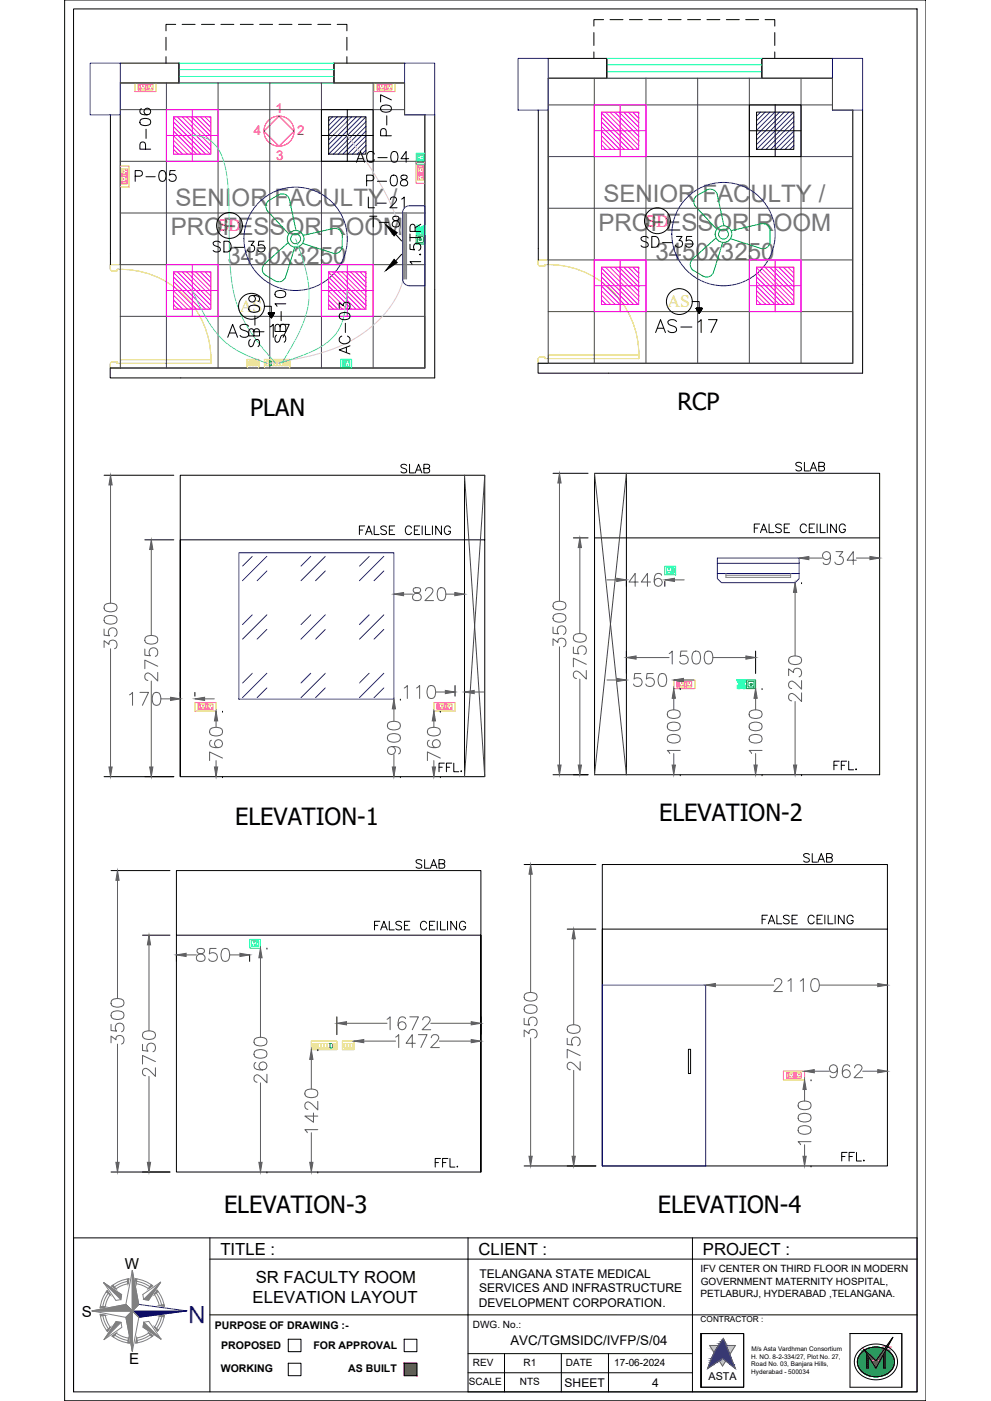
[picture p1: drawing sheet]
<svg xmlns="http://www.w3.org/2000/svg" width="420mm" height="594mm" viewBox="0 0 420 594" stroke-linecap="round" stroke-linejoin="round" font-family="sans-serif">
<defs><g id="words">
<g font-size="10.2" fill="#767676">
<text x="74.4" y="87.5">SENIOR FACULTY /</text>
<text x="255.8" y="85.5">SENIOR FACULTY /</text>
<text x="72.4" y="99.8">PROFESSOR ROOM</text>
<text x="253.8" y="97.8">PROFESSOR ROOM</text>
<text x="96.5" y="112.1">3450x3250</text>
<text x="277.9" y="110">3450x3250</text>
</g>
<text font-size="10.1" fill="#00f" x="87.1" y="553.8" transform="rotate(180 87.1 553.8)">N</text>
<g font-size="10">
<text x="106.1" y="176.3">PLAN</text>
<text x="287.2" y="174">RCP</text>
<text x="279.5" y="347.9">ELEVATION-2</text>
<text x="99.7" y="349.7">ELEVATION-1</text>
<text x="95" y="514.4">ELEVATION-3</text>
<text x="278.9" y="514.3">ELEVATION-4</text>
</g>
<text font-size="9.3" x="276.6" y="141.8">AS-17</text>
<g font-size="8.4">
<text x="166.9" y="58.6" transform="rotate(-90 166.9 58.6)">P-07</text>
<text x="64.9" y="64.2" transform="rotate(-90 64.9 64.2)">P-06</text>
<text x="149.9" y="69.8">AC-04</text>
<text x="154.2" y="79.7">P-08</text>
<text x="155.6" y="97">T-8</text>
<text x="89.3" y="107.6">SD-35</text>
<text x="270.6" y="105.8">SD-35</text>
<text x="179.2" y="112.9" transform="rotate(-90 179.2 112.9)">1.5TR</text>
<text x="110.8" y="147.8" transform="rotate(-90 110.8 147.8)">SB-09</text>
<text x="122.1" y="146" transform="rotate(-90 122.1 146)">SB-10</text>
<text x="149.2" y="151" transform="rotate(-90 149.2 151)">AC-03</text>
</g>
<text font-size="8.4" fill="#00f" x="154.9" y="88.9">L-21</text>
<text font-size="7.9" x="56.1" y="77.6">P-05</text>
<g font-size="7.5" fill="#dddd6e">
<text x="283" y="130.2">AS</text>
<text x="101.6" y="132.2">AS</text>
</g>
<g font-size="7.5">
<text x="336.2" y="200.7">SLAB</text>
<text x="318.6" y="226.8">FALSE CEILING</text>
<text x="352.4" y="327.4">FFL.</text>
<text x="339.4" y="366.5">SLAB</text>
</g>
<g font-size="7.1">
<text x="168.6" y="201.4">SLAB</text>
<text x="151" y="227.5">FALSE CEILING</text>
<text x="175.3" y="369">SLAB</text>
<text x="157.7" y="395.1">FALSE CEILING</text>
<text x="321.7" y="392.6">FALSE CEILING</text>
<text x="183.4" y="495.7">FFL.</text>
<text x="355.6" y="493.2">FFL.</text>
<text x="93.4" y="532">TITLE :</text>
<text x="202.9" y="532">CLIENT :</text>
<text x="298" y="532">PROJECT :</text>
<text x="108.4" y="543.9">SR FACULTY ROOM</text>
<text x="107.1" y="552.4">ELEVATION LAYOUT</text>
</g>
<text font-size="7.1" fill="#5e5e5e" x="184.9" y="328.1">FFL.</text>
<g font-size="6.9" fill="#f00">
<text x="92.3" y="98.1">SD</text>
<text x="273.7" y="96.1">SD</text>
</g>
<g font-size="6.4">
<text x="53" y="538">W</text>
<text x="34.7" y="558.3">S</text>
<text x="54.8" y="578.5">E</text>
</g>
<text font-size="5.7" x="216.4" y="570.4">AVC/TGMSIDC/IVFP/S/04</text>
<g font-size="5.6" fill="#f00">
<text x="116.8" y="47.8">1</text>
<text x="107.6" y="57.1">4</text>
<text x="126" y="57.2">2</text>
<text x="117.2" y="67.9">3</text>
</g>
<g font-size="5.1">
<text x="203.2" y="541.9">TELANGANA STATE MEDICAL</text>
<text x="203.1" y="548">SERVICES AND INFRASTRUCTURE</text>
<text x="203" y="554.1">DEVELOPMENT CORPORATION.</text>
<text x="239.4" y="588.3">SHEET</text>
<text x="276.5" y="588.3">4</text>
</g>
<text font-size="4.6" x="300.4" y="585">ASTA</text>
<g font-size="4.5">
<text x="91.1" y="563.4">PURPOSE OF DRAWING :-</text>
<text x="93.8" y="572.1">PROPOSED</text>
<text x="132.9" y="572.1">FOR APPROVAL</text>
<text x="93.6" y="581.9">WORKING</text>
<text x="147.6" y="581.9">AS BUILT</text>
</g>
<g font-size="4.2">
<text x="296.9" y="539.6">IFV CENTER ON THIRD FLOOR IN MODERN</text>
<text x="297.1" y="544.7">GOVERNMENT MATERNITY HOSPITAL,</text>
<text x="297" y="549.8">PETLABURJ, HYDERABAD ,TELANGANA.</text>
<text x="200.5" y="563.1">DWG. No.:</text>
<text x="200.5" y="579.2">REV</text>
<text x="221.9" y="579.2">R1</text>
<text x="239.9" y="579.2">DATE</text>
<text x="260.4" y="579.2">17-06-2024</text>
<text x="198.8" y="587.3">SCALE</text>
<text x="220.4" y="587.3">NTS</text>
</g>
<text font-size="3.5" x="297.1" y="560.6">CONTRACTOR :</text>
<g font-size="2.7">
<text x="318.6" y="572.9">M/s Asta Vardhman Consortium</text>
<text x="318.5" y="576.2">H. NO. 8-2-334/27, Plot No. 27,</text>
<text x="318.5" y="579.4">Road No. 03, Banjara Hills,</text>
<text x="318.5" y="582.7">Hyderabad - 500034</text>
</g>
</g></defs>
<!-- layer: DOOR -->
<path d="M46.7 112.2h4.4v2h-1.5v.7h-2.2l-.7-.7zM49.6 114.2a38.3 38.3 0 0 1 39.9 38.4M228.2 112.2l-.1-2h4.4v2h-1.5v.7h-2.2l-.6-.7M231 112.2a38.3 38.3 0 0 1 39.9 38.3M46.9 153.8l.5-.4h2.2v.7h1.5v2h-4.4zM51.1 152.5h38.4v1.6h-38.4zM228.3 151.8l.5-.4h2.2v.7h1.5v1.9h-4.4zM232.5 150.5h38.4v1.6h-38.4z" fill="none" stroke="#c8c92d" stroke-width=".42"/>
<!-- layer: walls -->
<g fill="none" stroke="#000" stroke-width=".42">
<path d="M51 26.8h24.9v8.4h-24.9M171.5 26.8h-29.9v8.4h29.9M232.4 24.8h24.9v8.4h-24.9M352.9 24.8h-29.9v8.4h29.9M46.8 48.7v63.5M51 48.7v63.5M180.1 48.7v107.4h-133.3M184.3 48.7v74.1M228.2 46.7v63.5M232.4 46.7v63.5M361.5 46.7v107.3h-133.3M365.7 46.7v74.1"/>
<path d="M258.1 158.2h107.6M76.7 160.3h107.6"/>
</g>
<!-- layer: col -->
<path d="M38.2 26.8h12.8v21.9h-12.8zM171.5 26.8h12.8v21.9h-12.8zM219.6 24.8h12.8v21.9h-12.8zM352.9 24.8h12.8v21.9h-12.8z" fill="none" stroke="#00f" stroke-width=".42"/>
<!-- layer: Lines -->
<g fill="none" stroke="#000" stroke-width=".42">
<path d="M70.4 15.8v5.5M74.5 10.3h-4.1v2.8M77.2 10.3h5.5M85.4 10.3h5.5M93.7 10.3h5.4M101.9 10.3h5.5M110.1 10.3h5.5M118.3 10.3h5.5M126.5 10.3h5.5M134.7 10.3h5.5M143 10.3h4.1v2.8M147.1 15.8v5.5"/>
<path d="M251.8 13.8v5.5M255.9 8.3h-4.1v2.8M258.6 8.3h5.5M266.9 8.3h5.4M275.1 8.3h5.5M283.3 8.3h5.5M291.5 8.3h5.5M299.7 8.3h5.5M307.9 8.3h5.5M316.2 8.3h5.4M324.4 8.3h4.1v2.8M328.5 13.8v5.5"/>
<path d="M70.4 24v2.8M147.1 24v2.8M251.8 22v2.8M328.5 22v2.8"/>
</g>
<!-- layer: Window -->
<path d="M75.9 35.2h65.7M75.9 32.4h65.7M75.9 26.8h65.7M75.9 29.5h65.7M257.3 33.2h65.7M257.3 30.4h65.7M257.3 24.8h65.7M257.3 27.5h65.7" fill="none" stroke="#0ff" stroke-width=".42"/>
<!-- layer: wall -->
<path d="M75.9 26.8v8.4M141.6 26.8v8.4M257.3 24.8v8.4M323 24.8v8.4" fill="none" stroke="#000" stroke-width=".42"/>
<!-- layer: ELE-1200MM CEILINGFAN -->
<g fill="none" stroke="#0f0" stroke-width=".42">
<path d="M122.7 84.6l2.8 13.1M122.7 84.6a3.1 3.1 0 0 0-4.5-2l-3.9 2.2a3.1 3.1 0 0 0-.8 4.8l9 9.6M128.5 99.8l12.9-2.9a3.1 3.1 0 0 1 3.7 3v4.5a3.1 3.1 0 0 1-4.1 2.9l-12.7-4.1M294.9 87.6l9 9.6M294.9 87.6a3.1 3.1 0 0 1 .8-4.8l3.9-2.2a3.1 3.1 0 0 1 4.5 2l2.8 13.1M310 97.8l12.8-2.9a3.1 3.1 0 0 1 3.7 3v4.5a3.1 3.1 0 0 1-4 2.9l-12.8-4.1M122.2 102.9l-10 9a3.1 3.1 0 0 0 .5 4.9M125 104.8l-3.9 12.6a3.1 3.1 0 0 1-4.5 1.7l-3.9-2.3M303.6 100.9l-10 9a3.1 3.1 0 0 0 .5 4.9l3.9 2.3a3.1 3.1 0 0 0 4.5-1.7l3.9-12.6"/>
<circle cx="306.7" cy="99.3" r="2.1"/>
<circle cx="306.7" cy="99.3" r="3.5"/>
<circle cx="125.3" cy="101.3" r="2.1"/>
<circle cx="125.3" cy="101.3" r="3.5"/>
</g>
<g fill="none" stroke="#00f" stroke-width=".42">
<circle cx="306.7" cy="99.3" r="21.9"/>
<circle cx="125.3" cy="101.3" r="21.9"/>
</g>
<!-- layer: ELE-LIGHTING WIRING -->
<g fill="none" stroke="#454545" stroke-width=".42">
<path d="M51 35.2h120.5v13.5h8.6v107.4h-129.1zM70.6 35.2v120.9M92.5 35.2v120.9M114.4 35.2v120.9M136.3 35.2v120.9M158.2 35.2v120.9M232.4 33.2h120.5v13.5h8.6v107.3h-129.1zM252 33.2v120.8M273.9 33.2v120.8M295.8 33.2v120.8M317.7 33.2v120.8M339.6 33.2v120.8"/>
<path d="M51 46.5h120.5M232.4 44.5h120.5M51 68.4h129.1M232.4 66.4h129.1M51 90.3h129.1M232.4 88.3h129.1M51 112.2h129.1M232.4 110.2h129.1M51 134.1h129.1v22M232.4 132.1h129.1v21.9"/>
</g>
<!-- layer: ELE-36W LED LIGHT -->
<g fill="none" stroke="#f0f" stroke-width=".42">
<path d="M70.6 46.5h21.9v21.9h-21.9zM70.6 57.5h21.9M73.6 59.5l5.8 5.9M73.6 57.6l7.8 7.8M73.6 55.7l9.7 9.7M73.6 53.7l11.6 11.7M73.6 51.8l13.6 13.6M73.6 49.8l15.5 15.6M73.6 49.5h15.8v15.9h-15.8zM75.2 49.5l14.2 14.2M77.2 49.5l12.2 12.3M79.1 49.5l10.3 10.3"/>
<path d="M81.1 49.5l8.3 8.4M81.5 46.5v21.9M83 49.5l6.4 6.5M84.9 49.5l4.5 4.5M86.9 49.5l2.5 2.6M88.8 49.5l.6 .7M252 44.5h21.9v21.9h-21.9zM252 55.4h21.9M255 59.5l3.9 3.8M255 57.5l5.8 5.8M255 55.6l7.8 7.7M255 53.7l9.7 9.6"/>
<path d="M255 51.7l11.6 11.6M255 49.8l13.6 13.5M255 47.8l15.5 15.5M255 47.5h15.8v15.8h-15.8zM256.7 47.5l14.1 14.2M258.6 47.5l12.2 12.3M260.5 47.5l10.3 10.3M262.5 47.5l8.3 8.4M262.9 44.5v21.9M264.4 47.5l6.4 6.5M266.3 47.5l4.5 4.5M268.3 47.5l2.5 2.6"/>
<path d="M270.2 47.5l.6 .6M73.6 65.3v.1M73.6 63.4l2 2M73.6 61.5l3.9 3.9M255 63.3h.1M255 61.4l2 1.9M70.6 112.2h21.9v21.9h-21.9zM73.6 115.3h15.8v15.8h-15.8zM73.6 119.5l11.6 11.6M73.6 117.5l13.6 13.6M73.6 115.6l15.5 15.5M75.2 115.3l14.2 14.2"/>
<path d="M77.2 115.3l12.2 12.2M79.1 115.3l10.3 10.3M81.1 115.3l8.3 8.3M81.5 112.2v21.9M83 115.3l6.4 6.4M84.9 115.3l4.5 4.5M86.9 115.3l2.5 2.5M88.8 115.3l.6 .6M136.3 112.2h21.9v21.9h-21.9zM139.3 115.3h15.8v15.8h-15.8zM139.3 119.5l11.7 11.6M139.3 117.5l13.6 13.6"/>
<path d="M139.3 115.6l15.5 15.5M141 115.3l14.1 14.2M142.9 115.3l12.2 12.2M144.9 115.3l10.2 10.3M146.8 115.3l8.3 8.3M147.2 112.2v21.9M148.7 115.3l6.4 6.4M150.7 115.3l4.4 4.5M152.6 115.3l2.5 2.5M154.5 115.3l.6 .6M252 110.2h21.9v21.9h-21.9zM255 113.3h15.8v15.8h-15.8z"/>
<path d="M255 119.4l9.7 9.7M255 117.4l11.6 11.7M255 115.5l13.6 13.6M255 113.6l15.5 15.5M256.7 113.3l14.1 14.1M258.6 113.3l12.2 12.2M260.5 113.3l10.3 10.3M262.5 113.3l8.3 8.3M262.9 110.2v21.9M264.4 113.3l6.4 6.4M266.3 113.3l4.5 4.5M268.3 113.3l2.5 2.5"/>
<path d="M270.2 113.3l.6 .6M317.7 110.2h21.9v21.9h-21.9zM320.8 113.3h15.8v15.8h-15.8zM320.8 119.4l9.6 9.7M320.8 117.4l11.6 11.7M320.8 115.5l13.5 13.6M320.8 113.6l15.5 15.5M322.4 113.3l14.2 14.1M324.3 113.3l12.3 12.2M326.3 113.3l10.3 10.3M328.2 113.3l8.4 8.3M328.7 110.2v21.9"/>
<path d="M330.1 113.3l6.5 6.4M332.1 113.3l4.5 4.5M334 113.3l2.6 2.5M335.9 113.3l.7 .6M70.6 123.2h21.9M73.6 131.1h.1M73.6 129.1l2 2M73.6 127.2l3.9 3.9M73.6 125.3l5.8 5.8M73.6 123.3l7.8 7.8M73.6 121.4l9.7 9.7M136.3 123.2h21.9"/>
<path d="M139.3 131.1h.1M139.3 129.1l2 2M139.3 127.2l3.9 3.9M139.3 125.3l5.9 5.8M139.3 123.3l7.8 7.8M139.3 121.4l9.7 9.7M252 121.2h21.9M255 129.1h.1M255 127.1l2 2M255 125.2l3.9 3.9M255 123.3l5.8 5.8M255 121.3l7.8 7.8"/>
<path d="M317.7 121.2h21.9M320.8 129.1h.1M320.8 127.1l1.9 2M320.8 125.2l3.8 3.9M320.8 123.3l5.8 5.8M320.8 121.3l7.7 7.8"/>
</g>
<!-- layer: ELE-36W EMERGENCY  LED LIGHT -->
<path d="M136.3 46.5h21.9v21.9h-21.9zM136.3 57.5h21.9M139.3 49.5h15.8v15.9h-15.8zM147.2 46.5v21.9M317.7 44.5h21.9v21.9h-21.9zM317.7 55.4h21.9M320.8 47.5h15.8v15.8h-15.8zM328.7 44.5v21.9" fill="none" stroke="#000" stroke-width=".42"/>
<g fill="none" stroke="#00f" stroke-width=".42">
<path d="M141 49.5l-1.7 1.7M143 49.5l-3.7 3.7M145.1 49.5l-5.8 5.8M147.1 49.5l-7.8 7.8M149.1 49.5l-9.8 9.8M151.1 49.5l-11.8 11.8M153.1 49.5l-13.8 13.8M155.1 49.5l-15.8 15.9M155.1 51.6l-13.7 13.8M155.1 53.6l-11.7 11.8M155.1 55.6l-9.7 9.8M155.1 57.6l-7.7 7.8"/>
<path d="M155.1 59.6l-5.7 5.8M322.4 47.5l-1.6 1.7M324.5 47.5l-3.7 3.7M326.5 47.5l-5.7 5.8M328.5 47.5l-7.7 7.8M330.5 47.5l-9.7 9.8M332.5 47.5l-11.7 11.8M334.5 47.5l-13.7 13.8M336.6 47.5l-15.8 15.8M336.6 49.6l-13.8 13.7M336.6 51.6l-11.8 11.7M336.6 53.6l-9.8 9.7"/>
<path d="M336.6 55.6l-7.8 7.7M336.6 57.6l-5.8 5.7M336.6 59.6l-3.7 3.7M336.6 61.7l-1.7 1.6"/>
</g>
<!-- layer: ELE-4M UPS P.SB -->
<path d="M104.8 152.4h4.9v3.7h-4.9zM105.5 153.1h1v1.9h-1zM106.8 153.1h.9v1.9h-.9zM108 153.1h1v1.9h-1zM145.2 441.5h4.9v3.6h-4.9zM145.9 442.5h1v1.9h-1zM147.2 442.5h.9v1.9h-.9zM148.4 442.5h1v1.9h-1z" fill="none" stroke="#ffbf00" stroke-width=".42"/>
<!-- layer: ELE-4M RAW P.SB -->
<g fill="none" stroke="#ffbf00" stroke-width=".42">
<path d="M112.1 152.4h10.8v3.7h-10.8zM112.8 153.1h1v1.9h-1zM115.1 153.1h1v1.9h-1zM116.4 153.1h1v1.9h-1zM117.7 153.1h.9v1.9h-.9zM118.9 153.1h1v1.9h-1zM120.2 153.1h2.1v1.9h-2.1zM121.2 154.1l-.2 .1M121.3 153.7l-.4 .4M121.4 153.7l-.1 .3M121.6 154.2l-.3-.1 .2 .2M132 441.5h10.8v3.6h-10.8z"/>
<path d="M132.6 442.5h2.1v1.9h-2.1zM133.3 443.3l.3 .1M133.4 443.2l.2 .2M133.6 443.5l-.1 .3M133.6 443.5v.3M133.9 443.3l-.2 .1M134 443.4l-.3 .1M135 442.5h1v1.9h-1zM136.3 442.5h.9v1.9h-.9zM137.5 442.5h1v1.9h-1zM138.8 442.5h1v1.9h-1zM141.2 442.5h.9v1.9h-.9z"/>
<circle cx="121.3" cy="154.1" r=".7"/>
<circle cx="121.3" cy="154.1" r=".07"/>
<circle cx="133.6" cy="443.5" r=".7"/>
<circle cx="133.6" cy="443.5" r=".07"/>
</g>
<!-- layer: ELE-6M RAW P.SB -->
<path d="M114 153.1h.9v1.9h-.9zM140 442.5h.9v1.9h-.9z" fill="none" stroke="#0f0" stroke-width=".42"/>
<!-- layer: ELE-LIGHTING WIRING -->
<path d="M147.2 57.5l8.4 11.4a90.1 90.1 0 0 1 15.7 35.5l.5 5.7-.3 5.1-1 4.9-1.9 4.7-2.9 5-3.8 4.6-4.4 4.1-5.2 3.9a74.5 74.5 0 0 1-29.4 10.3l-8.5 1.4" fill="none" stroke="#debad0" stroke-width=".42"/>
<path d="M81.4 57.5l2.7 .1 2.4 .6 2 1 2 1.5 2.9 4 2 5.5a127.3 127.3 0 0 1 1.8 28.6l.1 8.3a61.4 61.4 0 0 0 6.6 29.7l5.3 8.1 7.7 9.2M125.3 101.3a66.7 66.7 0 0 1 5.7 23.8v1.7a47.6 47.6 0 0 1-7.8 21l-3.8 6.3M81.5 123.2l1.3 2.7a52.4 52.4 0 0 0 13.7 20 57.1 57.1 0 0 0 16.8 8.2M147.2 123.2a39.4 39.4 0 0 1-3.2 15.9l-2.3 3.3a35.9 35.9 0 0 1-16.6 9.4l-6.9 2.3" fill="none" stroke="#63d7b6" stroke-width=".42"/>
<!-- layer: ELE-2NOS OF 6-16 RAW POWER SOCKET -->
<g fill="none" stroke="#ff7f00" stroke-width=".42">
<path d="M57.2 35.2h9v3.6h-9zM58.6 35.8h.8h-.8M58.7 36.1h.7v1.8h-.7zM58.7 37.8h.7M59.4 35.8v2.4h-.8v-2.4v2.4M59.6 35.8h2v2.4h-2zM59.9 37.4l.3 .2zM60.5 36.3l.3 .1-.2 .3zM61.1 37.4l.2 .1-.2 .2zM61.8 35.8h.8h-.8M61.8 35.8v2.4h.8v-2.4M61.8 36.1h.7v1.8h-.7"/>
<path d="M61.8 37.8h.7M62.7 35.8h2.1v2.4h-2.1zM63.1 37.4l.3 .2zM63.7 36.3l.2 .1-.1 .3zM64.3 37.4l.2 .1-.3 .2zM158.5 35.2h9v3.6h-9zM159.9 35.8h.9h-.9M160.8 35.8v2.4h-.9v-2.4v2.4M160.9 38.2v-2.4h2.1v2.4M163.1 35.8h.8h-.8M163.1 35.8v2.4M163.9 35.8v2.4"/>
<path d="M164.1 35.8h2v2.4h-2zM51 70.3h3.7v9h-3.7zM51.7 74.7v-.8v.8M51.7 71.7h2.3v2.1h-2.3zM51.7 77.9v-.8v.8M51.7 77.1h2.3v.8h-2.3h2.3M51.7 74.7h2.3M51.7 73.9h2.3M52.1 72.6l.4 .1-.3 .2zM52.1 75.8l.4 .1-.3 .1zM53.2 73.2h.3l-.2 .3zM53.2 76.4h.3l-.2 .2z"/>
<path d="M53.2 72l.3 .3zM53.2 75.2l.3 .3zM53.8 74h-1.9v.7h1.9M53.8 77.1h-1.9v.7h1.9M54 74.9h-2.3v2h2.3M176.5 68.8h3.6v8.9h-3.6zM177.1 74.3h2.4v2.1h-2.4zM177.1 70.2h2.4h-2.4v.8h2.4M177.1 71.1h2.4v2.1h-2.4zM177.4 70.2h1.8v.7h-1.8zM177.4 73.4v.7h1.8v-.7M177.4 70.2v.7"/>
<path d="M177.4 73.4v.7M177.7 75.7l.2 .3zM177.7 72.6l.2 .3zM177.7 74.6l.3 .1-.3 .3zM177.8 71.7h-.2l.2-.3v.3M178.6 75.3h.4zM178.6 72.1l.4 .1zM179.5 73.3v.8v-.8M179.5 70.2v.8v-.8M179.5 73.3h-2.4v.8h2.4M82.6 297.9h9v3.7h-9zM84 298.6h.8h-.8"/>
<path d="M84.8 298.8h-.7v1.9h.7M84.8 298.6v2.3h-.8v-2.3v2.3M85 298.6h2v2.3h-2zM85.9 299l.3 .1-.2 .3zM87.2 298.6h.8h-.8M87.2 298.6v2.3h.8v-2.3M87.3 298.8h.6M88.1 298.6h2.1v2.3h-2.1zM89.1 299l.2 .1-.1 .3zM183.9 297.9h9v3.7h-9zM185.3 298.6h.9h-.9M186.1 298.8h-.7v1.9h.7"/>
<path d="M186.2 298.6v2.3h-.9v-2.3v2.3M186.3 298.6h2.1v2.3h-2.1zM187.2 299l.3 .1-.2 .3zM188.5 298.6h.8h-.8M188.5 298.6v2.3h.8v-2.3M189.3 298.8h-.7v1.9h.7M189.5 298.6h2v2.3h-2zM190.4 299l.3 .1-.2 .3zM285.7 288.3h8.9v3.7h-8.9zM287 289h.9h-.9M287.1 289.2h.7v1.9l-.7-.1zM287.9 289v2.4h-.9v-2.4v2.4"/>
<path d="M288 289h2.1v2.4h-2.1zM288.4 290.5l.3 .3zM288.9 289.5h.3l-.2 .4zM289.5 290.5l.3 .1-.3 .2zM290.2 289h.8h-.8M290.2 289v2.4h.8v-2.4M290.3 289.2h.7v1.9l-.7-.1zM291.2 289h2v2.4h-2zM291.5 290.5l.3 .3zM292.1 289.5h.3l-.2 .4zM292.7 290.5l.2 .1-.2 .2zM84.1 300.6h.7"/>
<path d="M85.3 300.1l.3 .3zM86.5 300.1l.2 .1-.2 .2zM87.3 300.6h.6M87.3 300.7h.6M88.5 300.1l.3 .3zM89.7 300.1l.2 .1-.3 .2zM185.4 300.6h.7M186.6 300.1l.3 .3zM187.8 300.1l.3 .1-.3 .2zM188.6 300.6h.7M189.8 300.1l.3 .3zM191 300.1l.2 .1-.2 .2z"/>
<path d="M332.1 454.2h9v3.7h-9zM333.5 454.9h.9h-.9M333.6 455.1h.7v1.9l-.7-.1zM334.4 454.9v2.3h-.9v-2.3v2.3M334.5 454.9h2.1v2.3h-2.1zM334.8 456.4l.3 .3zM335.4 455.4h.3l-.2 .3zM336 456.4l.3 .1-.3 .2zM336.7 454.9h.8h-.8M336.7 454.9v2.3h.8v-2.3M336.8 455.1h.7M336.8 456.9h.7"/>
<path d="M337.7 454.9h2v2.3h-2zM338 456.4l.3 .3zM338.6 455.4h.3l-.2 .3zM339.2 456.4l.2 .1-.2 .2z"/>
</g>
<!-- layer: ELE-6A AC SOCKET -->
<g fill="none" stroke="#00ceb6" stroke-width=".42">
<path d="M176.4 65h3.7v4.6h-3.7zM177.1 67.9h2.4v.9h-2.4M177.1 65.7h2.4v2.1h-2.4M177.3 68h1.9v.7h-1.9zM177.4 68v.7M177.6 67.2l.3 .3zM177.7 66.1l.3 .1-.3 .2zM178.6 66.7l.4 .1zM144.5 152.4h4.6v3.7h-4.6zM145.3 153v2.4h.8v-2.4M145.3 155.1h.7M146.2 153v2.4h2.1v-2.4"/>
<path d="M147.2 154.6l.1 .4zM281.9 240.1h4.6v3.7h-4.6zM282.6 240.8h2.1v2.3h-2.1zM283 242.3l.3 .3zM283.6 241.2l.2 .1-.1 .3zM284.2 242.3l.2 .1-.3 .2zM284.8 240.8h.9v2.3h-.9zM284.9 241h.7v1.9l-.7-.1zM105.8 398.4h4.6v3.6h-4.6zM106.6 399h2.1v2.4h-2.1zM107.5 399.5l.3 .1-.2 .3zM108.8 399h.8v2.4h-.8z"/>
<path d="M108.9 399.3h.7M106.9 400.6l.3 .2zM108.1 400.6l.3 .1-.3 .2zM108.9 401h.7"/>
</g>
<!-- layer: FA-BELOW SMOKE DERECTOR -->
<g fill="none" stroke="#000" stroke-width=".42">
<circle cx="97.3" cy="95.6" r="5.5"/>
<circle cx="278.7" cy="93.6" r="5.5"/>
</g>
<!-- layer: FA-FIRE TEXT -->
<path d="M96.5 143l2.1-5.4 2.1 5.4M97.3 141.2h2.6" fill="none" stroke="#000" stroke-width=".42"/>
<!-- layer: FA-ABOVE SMOKE DETECTOR -->
<g fill="none" stroke="#000" stroke-width=".42">
<path d="M112.1 129.9h2.9v2.9M293.5 127.9h2.9v2.8l-.7 .9M295.2 130.7h2.5l-1.3 2zM295.2 130.8l.1 .1M295.2 130.7v.1M295.5 130.7l-.2 .3 .3-.3M295.7 130.7l-.3 .4M295.9 130.7l-.5 .5 .5-.5M296 130.7l-.5 .6 .6-.6M296.1 132.3l1.6-1.6-1.5 1.7M296.2 132.3l1.4-1.4-1.4 1.5M296.3 130.7l-.7 .8"/>
<path d="M296.6 130.7l-.9 .9 .9-.9M296.7 130.7l-.9 1 1.1-1M297 130.7l-1.1 1.1M297.1 130.7l-1.2 1.3M297.2 130.7l-1.2 1.3M297.3 130.7l-1.3 1.4 1.5-1.4M297.4 131.2l-1.2 1.2"/>
<circle cx="288" cy="127.9" r="5.5"/>
</g>
<!-- layer: HVAC_HI-WALL_1.5TR -->
<path d="M173.6 87.2h6.5v34l-7.2-.1-1.6-1-.5-1.1-.1-28.9" fill="none" stroke="#00f" stroke-width=".42"/>
<path d="M170.9 90.1v28.2M171.3 90.1v28.2M171.6 90.1v28.2M172 90.1v28.2M172.4 90.1v28.2" fill="none" stroke="#808080" stroke-width=".42"/>
<path d="M167.1 110l1.3 1.4-4.8 3.3zM163.6 95.4l4.8 3.3-1.3 1.3z" fill="#000" stroke="#000" stroke-width=".42"/>
<path d="M167.8 99.3l2.5 2.9M170.3 107.8l-2.5 2.9" fill="none" stroke="#000" stroke-width=".42"/>
<!-- layer: EQP ASBUILT -->
<g fill="none" stroke="#000" stroke-width=".42">
<path d="M184.3 122.8v37.5M365.7 120.8v37.4M46.7 156.1v4.2h30M228.1 154v4.2h30M44.1 201.5h29.6M196.9 201.5v127.8M234.5 200.7h14.8M252.1 200.7h120.8v127.8h-120.8zM265.6 200.7v127.8M61.4 228.9h12.3M205.5 228.9h-129.1v100.4h129.1v-127.8h-129.1v127.8M243.1 228.1h6.2"/>
<path d="M372.9 228.1h-120.8v100.4M281.9 246.5v2.1M339.8 247.1h.1M320.4 276.1v9.5M76.4 293.6v1.6M82.6 293.6v1.6M169.7 296.5h.1M192.9 290.7v4.5M288.4 292h.1M323.1 292h.1M94.3 301.6h.1M186.7 301.6h.1"/>
<path d="M44.1 329.3h29.6M94.3 329.3h.1M169.7 329.3h.1M234.5 328.5h14.8M288.4 328.5h.1M323.1 328.5h.1M339.8 328.5h.1M47.1 369.2h25M222.2 366.6h30.4M60.4 396.6h11.7M74.8 396.6h129.1v100.4h-129.1v-127.8h129.1v127.8M240.5 394h12.1"/>
<path d="M376.2 394h-120.8v100.4h120.8v-127.8h-120.8v127.8M74.8 404.8v2.9M105.8 404.8v2.9M113.2 402h.1M142.8 431.2v7.5M203.9 431.2v7.5M134.7 445.1h.1M343.9 457.9h.1M47.1 497h25M113.2 497h.1M134.7 497h.1M222.2 494.4h30.4"/>
<path d="M343.9 494.4h.1"/>
</g>
<path d="M196.9 201.5l8.6 127.8M205.5 201.5l-8.6 127.8M252.1 200.7l13.5 127.8M265.6 200.7l-13.5 127.8" fill="none" stroke="#454545" stroke-width=".42"/>
<g fill="none" stroke="#00f" stroke-width=".42">
<path d="M101.3 234.4h65.7v62.1h-65.7zM106.9 235.9l-4.1 4.1M113.1 235.9l-10.3 10.3M131.7 235.9l-4.1 4.1M137.9 235.9l-10.3 10.3M156.5 235.9l-4.1 4.1M162.7 235.9l-10.3 10.3M113.1 242.1l-4.1 4.1M137.9 242.1l-4.1 4.1M162.7 242.1l-4.1 4.1M106.9 260.7l-4.1 4.1M113.1 260.7l-10.3 10.3"/>
<path d="M113.1 266.9l-4.1 4.1M131.7 260.7l-4.1 4.1M137.9 260.7l-10.3 10.3M137.9 266.9l-4.1 4.1M156.5 260.7l-4.1 4.1M162.7 260.7l-10.3 10.3M162.7 266.9l-4.1 4.1M106.9 285.5l-4.1 4.1M113.1 285.5l-10.3 10.3M113.1 291.7l-4.1 4.1M131.7 285.5l-4.1 4.1M137.9 285.5l-10.3 10.3"/>
<path d="M137.9 291.7l-4.1 4.1M156.5 285.5l-4.1 4.1M162.7 285.5l-10.3 10.3M162.7 291.7l-4.1 4.1M255.4 417.7h43.8v76.7h-43.8z"/>
</g>
<g fill="none" stroke="#5e5e5e" stroke-width=".42">
<path d="M46.9 205.6v50.2M237.2 204.8v50.1M64.1 233v36.5M245.8 232.2v36.4M342.9 236.6h5.8M352.1 235.7a1.7 1.7 0 0 1-2.3 1.5 1.7 1.7 0 0 1-.7-2.7 1.7 1.7 0 0 1 2.7 .2 4.9 4.9 0 0 1-.5 4.4 1.62 1.62 0 0 1-2.3-.5M354.5 233.9h2.8l-1.5 2.1a1.76 1.76 0 0 1 1.8 2 1.76 1.76 0 0 1-2.4 1.4l-.7-.3-.6-.8M363.1 237.6h-3.9l2.6-3.7v5.5M363.1 236.6h5.7M44.4 256.6a4.2 4.2 0 0 1 4.9 0 1.77 1.77 0 0 1-.7 2.6 4.5 4.5 0 0 1-4.2-.6l-.3-.7zM171.1 251.9h3.8M175.5 249.5a1.11 1.11 0 0 0 .5 1.8 2.26 2.26 0 0 1 2.6 2.3 1.91 1.91 0 0 1-2.2 1.1 1.91 1.91 0 0 1-1.5-1.8 2.51 2.51 0 0 1 2.6-1.6 1.11 1.11 0 0 0 .6-1.8l-.8-.3z"/>
<path d="M180.4 250.5l.5-1 1.6-.3a1.34 1.34 0 0 1 .8 2.1l-3.2 3.4h3.7M186.1 249.5a1.77 1.77 0 0 1 2.7 .7 4.5 4.5 0 0 1-.6 4.2 1.77 1.77 0 0 1-2.6-.8 4.5 4.5 0 0 1 .5-4.1zM189 251.9h3.8M234.7 255.7a4.2 4.2 0 0 1 5 0 1.78 1.78 0 0 1-.8 2.6 4.5 4.5 0 0 1-4.2-.5l-.2-.8zM257.4 245.9h4.1M270.6 246.8h-3.9l2.6-3.6v5.4M275.8 246.8h-3.9l2.6-3.6v5.4M280.5 243.9a1.61 1.61 0 0 0-2.3-.5 4.2 4.2 0 0 0 0 5 1.7 1.7 0 0 0 2.4-.8 1.7 1.7 0 0 0-1.1-2.3 1.7 1.7 0 0 0-2.1 1.5M286 245.9h4.1M337.1 251.2v26.9M44.1 274.6v-2.9l2.1 1.6a1.76 1.76 0 0 1 2-1.9 1.76 1.76 0 0 1 1.4 2.4l-.3 .8-.7 .5M44.1 266.7v2.6l2.4 .3a1.94 1.94 0 0 1-.1-2.9 1.94 1.94 0 0 1 2.9 .3 1.94 1.94 0 0 1-.7 2.9"/>
<path d="M44.4 261.8a4.2 4.2 0 0 1 4.9 0 1.77 1.77 0 0 1-.7 2.6 4.5 4.5 0 0 1-4.2-.5l-.3-.8zM46.9 275.1v50.1M61.4 275.2v2.6l2.3 .3a1.94 1.94 0 0 1 0-2.9 1.94 1.94 0 0 1 2.9 .3 1.94 1.94 0 0 1-.8 2.8M61.7 270.3a4.2 4.2 0 0 1 4.9 0 1.78 1.78 0 0 1-.8 2.6 4.5 4.5 0 0 1-4.1-.6l-.3-.7zM234.5 273.7v-2.8l2 1.5a1.76 1.76 0 0 1 2.1-1.8 1.76 1.76 0 0 1 1.3 2.4l-.2 .7-.8 .6M234.5 265.9v2.6l2.3 .3a1.94 1.94 0 0 1 0-2.9 1.94 1.94 0 0 1 2.9 .3 1.94 1.94 0 0 1-.8 2.8M234.7 261a4.2 4.2 0 0 1 5 0 1.78 1.78 0 0 1-.8 2.6 4.5 4.5 0 0 1-4.2-.6l-.2-.7zM237.2 274.3v50.1M243.1 274.4v2.6l2.3 .3a1.94 1.94 0 0 1 0-3 1.94 1.94 0 0 1 2.9 .4 1.94 1.94 0 0 1-.8 2.8M243.4 269.4a4.2 4.2 0 0 1 4.9 0 1.78 1.78 0 0 1-.8 2.6 4.5 4.5 0 0 1-4.1-.5l-.3-.8zM269.7 278.8h14M283.7 277.1l1.3-1v5.5"/>
<path d="M291.3 276.1h-2.6l-.3 2.3a1.94 1.94 0 0 1 2.9 0 1.94 1.94 0 0 1-.3 2.9 1.94 1.94 0 0 1-2.9-.8M294.1 276.4a1.77 1.77 0 0 1 2.6 .7 4.5 4.5 0 0 1-.5 4.2 1.78 1.78 0 0 1-2.6-.8 4.5 4.5 0 0 1 .5-4.1zM299.4 276.4a1.77 1.77 0 0 1 2.6 .7 4.5 4.5 0 0 1-.6 4.2 1.78 1.78 0 0 1-2.6-.8 4.5 4.5 0 0 1 .6-4.1zM302.2 278.8h14M334.6 278.9a4.2 4.2 0 0 1 5 0 1.77 1.77 0 0 1-.8 2.6 4.5 4.5 0 0 1-4.2-.5l-.2-.8zM54.9 294.7l1.3-1.1v5.5M59.3 293.6h3.7l-2.6 5.5M64.1 288.8v36.4M65.3 293.9a1.77 1.77 0 0 1 2.6 .8 4.5 4.5 0 0 1-.5 4.1 1.77 1.77 0 0 1-2.6-.8 4.5 4.5 0 0 1 .5-4.1zM66.9 285.1v3.7l-2.6-2.6a1.7 1.7 0 0 0-2.4-.6l-.5 .8v1.1l.5 .8 .8 .2M66.9 282.5l-5.5-2.6v3.7M68.2 296.3h4.1"/>
<path d="M86.7 296.3h4.1M171.4 291.7l1.3-1v5.5M176.6 291.7l1.3-1v5.5M181.8 291a1.78 1.78 0 0 1 2.6 .7 4.5 4.5 0 0 1-.5 4.2 1.78 1.78 0 0 1-2.6-.8 4.5 4.5 0 0 1 .5-4.1zM184.7 293.4h4.1M201 293.4h4.2M245.8 288v36.4M248.6 284.3v3.7l-2.6-2.7a1.65 1.65 0 0 0-2.6-.2l-.3 1.5 .5 .8 .8 .3M248.6 281.7l-5.5-2.6v3.6M257.4 288.3h4.1M271.7 285.6h-2.6l-.3 2.4a1.94 1.94 0 0 1 3-.1 1.94 1.94 0 0 1-.4 2.9 1.94 1.94 0 0 1-2.8-.8M276.9 285.6h-2.6l-.2 2.4a1.94 1.94 0 0 1 2.9-.1 1.94 1.94 0 0 1-.4 2.9 1.94 1.94 0 0 1-2.8-.8"/>
<path d="M279.8 285.9a1.78 1.78 0 0 1 2.6 .7 4.6 4.6 0 0 1-.5 4.2 1.78 1.78 0 0 1-2.6-.8 4.5 4.5 0 0 1 .5-4.1zM285.7 296.1v4.9M289.8 288.3h4.1M320.4 296.1v4.9M334.4 286.5v-2.9l2 1.6a1.76 1.76 0 0 1 2.1-1.9 1.76 1.76 0 0 1 1.3 2.4l-.2 .8-.8 .5M337.1 297.5v26.9M339.8 293.8v3.6l-2.6-2.6a1.64 1.64 0 0 0-2.6-.2l-.2 1.5 .5 .8 .8 .3M339.8 288.6v3.6l-2.6-2.6a1.64 1.64 0 0 0-2.6-.2l-.2 1.5 .5 .8 .8 .3M89.1 309.2a4.2 4.2 0 0 1 5 0 1.78 1.78 0 0 1-.8 2.6 4.5 4.5 0 0 1-4.2-.5l-.2-.8zM89.6 313.9a1.62 1.62 0 0 0-.5 2.3 4.2 4.2 0 0 0 5 0 1.7 1.7 0 0 0-.8-2.4 1.7 1.7 0 0 0-2.3 1.1 1.7 1.7 0 0 0 1.5 2.1M91.6 305.7v2.7M164.5 311.9a4.2 4.2 0 0 1 5 0 1.77 1.77 0 0 1-.8 2.6 4.5 4.5 0 0 1-4.2-.6l-.2-.7z"/>
<path d="M164.5 306.6a4.2 4.2 0 0 1 5 0 1.77 1.77 0 0 1-.8 2.7 4.5 4.5 0 0 1-4.2-.6l-.2-.8zM166.1 316.6a1.7 1.7 0 0 1 1.4 2.3 1.7 1.7 0 0 1-2.6 .7 1.7 1.7 0 0 1 .1-2.8 4.9 4.9 0 0 1 4.5 .5 1.61 1.61 0 0 1-.5 2.4M167 300.6v5.2M167 320v5.2M181.5 309.2a4.2 4.2 0 0 1 4.9 0 1.78 1.78 0 0 1-.8 2.6 4.5 4.5 0 0 1-4.1-.5l-.3-.8zM182 313.9a1.62 1.62 0 0 0-.5 2.3 4.2 4.2 0 0 0 4.9 0 1.7 1.7 0 0 0-.7-2.4 1.7 1.7 0 0 0-2.4 1.1 1.7 1.7 0 0 0 1.6 2.1M183.9 305.7v2.7M283.2 312.2a4.2 4.2 0 0 1 4.9 0 1.78 1.78 0 0 1-.7 2.6 4.6 4.6 0 0 1-4.2-.5l-.3-.8zM283.2 307a4.2 4.2 0 0 1 4.9 0 1.78 1.78 0 0 1-.7 2.6 4.5 4.5 0 0 1-4.2-.5l-.3-.8zM283.2 301.8a4.3 4.3 0 0 1 4.9 0 1.78 1.78 0 0 1-.7 2.6 4.5 4.5 0 0 1-4.2-.5l-.3-.8zM285.7 319.5v4.9M288.4 318.2h-5.5l1.1 1.3"/>
<path d="M317.9 312.2a4.2 4.2 0 0 1 4.9 0 1.78 1.78 0 0 1-.7 2.6 4.6 4.6 0 0 1-4.2-.5l-.3-.8zM317.9 307a4.2 4.2 0 0 1 4.9 0 1.78 1.78 0 0 1-.7 2.6 4.5 4.5 0 0 1-4.2-.5l-.3-.8zM317.9 301.8a4.3 4.3 0 0 1 4.9 0 1.78 1.78 0 0 1-.7 2.6 4.5 4.5 0 0 1-4.2-.5l-.3-.8zM320.4 319.5v4.9M323.1 318.2h-5.5l1.1 1.3M91.6 322.5v2.7M94.3 321.5l-5.4-2.6v3.6M186.7 321.5l-5.5-2.6v3.6M49.8 373.3v50.1M225 370.7v50.1M243.2 398.1v36.4M63.2 400.7v36.4"/>
<path d="M78.9 404.9h4.4M83.8 402.4a1.11 1.11 0 0 0 .5 1.9 2.26 2.26 0 0 1 2.6 2.3 1.91 1.91 0 0 1-2.1 1.1 1.91 1.91 0 0 1-1.5-1.9 2.51 2.51 0 0 1 2.6-1.5 1.1 1.1 0 0 0 .5-1.9l-.8-.2zM91.6 402.2h-2.6l-.2 2.3a1.94 1.94 0 0 1 2.9 0 1.94 1.94 0 0 1-.4 2.9 1.94 1.94 0 0 1-2.8-.8M94.5 402.4a1.78 1.78 0 0 1 2.6 .8 4.5 4.5 0 0 1-.5 4.2 1.78 1.78 0 0 1-2.6-.8 4.5 4.5 0 0 1 .5-4.2zM97.4 404.9h4.3M110.4 406.1v33.7M303.3 417.7h24.8M328.3 416.3l.6-1.1 1.5-.2a1.34 1.34 0 0 1 .8 2.1l-3.1 3.4h3.6M334.1 416l1.3-1v5.5M339.3 416l1.3-1v5.5M344.5 415.2a1.78 1.78 0 0 1 2.6 .8 4.6 4.6 0 0 1-.5 4.2 1.78 1.78 0 0 1-2.6-.8 4.5 4.5 0 0 1 .5-4.2zM347.4 417.7h24.7"/>
<path d="M47.1 434.4v2.6l2.3 .2a1.93 1.93 0 0 1 0-2.9 1.93 1.93 0 0 1 2.9 .4 1.93 1.93 0 0 1-.8 2.8M47.3 429.4a4.2 4.2 0 0 1 5 0 1.78 1.78 0 0 1-.8 2.6 4.5 4.5 0 0 1-4.2-.5l-.2-.8zM47.3 424.2a4.2 4.2 0 0 1 5 0 1.78 1.78 0 0 1-.8 2.6 4.5 4.5 0 0 1-4.2-.5l-.2-.8zM60.7 437.9a4.2 4.2 0 0 1 4.9 0 1.78 1.78 0 0 1-.7 2.6 4.5 4.5 0 0 1-4.2-.5l-.3-.8zM146.9 433.9h17.2M164.1 432.2l1.3-1v5.5M167.7 439.8l1.4-1.1v5.5M171.9 432a1.62 1.62 0 0 0-2.3-.6 4.2 4.2 0 0 0 0 5 1.7 1.7 0 0 0 2.4-.8 1.7 1.7 0 0 0-1.1-2.3 1.7 1.7 0 0 0-2.1 1.5M173.7 431.2h3.7l-2.6 5.5M177.4 438.7h3.6l-2.6 5.5M179.2 432.5l.5-1.1 1.6-.2a1.34 1.34 0 0 1 .8 2.1l-3.1 3.4h3.6M182.6 433.9h17.2"/>
<path d="M222.2 439.6v-2.8l2.1 1.5a1.76 1.76 0 0 1 2-1.8 1.76 1.76 0 0 1 1.4 2.3l-.3 .8-.7 .6M222.2 431.8v2.6l2.4 .3a1.94 1.94 0 0 1-.1-2.9 1.94 1.94 0 0 1 2.9 .3 1.94 1.94 0 0 1-.7 2.8M222.5 426.8a4.2 4.2 0 0 1 4.9 0 1.78 1.78 0 0 1-.7 2.7 4.5 4.5 0 0 1-4.2-.6l-.3-.7zM222.5 421.6a4.2 4.2 0 0 1 4.9 0 1.78 1.78 0 0 1-.7 2.6 4.6 4.6 0 0 1-4.2-.5l-.3-.8zM240.7 435.3a4.2 4.2 0 0 1 5 0 1.77 1.77 0 0 1-.8 2.6 4.5 4.5 0 0 1-4.2-.5l-.2-.8zM47.1 442.2v-2.9l2.1 1.6a1.76 1.76 0 0 1 2-1.9 1.76 1.76 0 0 1 1.4 2.4l-.3 .8-.8 .5M49.8 442.7v50.2M60.4 442.9v2.6l2.4 .2a1.94 1.94 0 0 1-.1-2.9 1.94 1.94 0 0 1 2.9 .4 1.94 1.94 0 0 1-.7 2.8M63.2 456.4v36.5M65.9 452.8v3.6l-2.6-2.6a1.65 1.65 0 0 0-2.6-.3l-.3 1.6 .5 .8 .8 .3M65.9 450.2l-5.5-2.6v3.6M108 445.9a4.2 4.2 0 0 1 4.9 0 1.78 1.78 0 0 1-.8 2.6 4.6 4.6 0 0 1-4.1-.6l-.3-.7z"/>
<path d="M108 440.6a4.2 4.2 0 0 1 4.9 0 1.78 1.78 0 0 1-.8 2.6 4.5 4.5 0 0 1-4.1-.5l-.3-.8zM108.5 450.6a1.61 1.61 0 0 0-.5 2.3 4.2 4.2 0 0 0 4.9 0 1.7 1.7 0 0 0-.8-2.5 1.7 1.7 0 0 0-2.3 1.2 1.7 1.7 0 0 0 1.5 2.1M110.4 459.2v33.7M113.2 455.5v3.7l-2.6-2.7a1.64 1.64 0 0 0-2.6-.2l-.3 1.6 .5 .7 .8 .3M132 449.2v12.6M154.2 441.5h13.5M176.1 442.4h-3.9l2.6-3.7v5.5M182.9 440l.5-1 1.6-.3a1.34 1.34 0 0 1 .7 2.1l-3.1 3.4h3.7M186.3 441.5h13.5M225 440.2v50.1M240.5 440.3v2.6l2.3 .3a1.94 1.94 0 0 1 0-3 1.94 1.94 0 0 1 2.9 .4 1.94 1.94 0 0 1-.8 2.8M243.2 453.9v36.4"/>
<path d="M246 450.2v3.6l-2.6-2.6a1.64 1.64 0 0 0-2.7-.2l-.2 1.5 .5 .8 .8 .3M246 447.6l-5.5-2.6v3.6M345.2 454.2h6.4M355 453.3a1.7 1.7 0 0 1-2.3 1.5 1.7 1.7 0 0 1-.7-2.7 1.7 1.7 0 0 1 2.8 .2 4.9 4.9 0 0 1-.5 4.4 1.61 1.61 0 0 1-2.4-.5M360.3 452.3a1.61 1.61 0 0 0-2.4-.5 4.2 4.2 0 0 0 0 4.9 1.7 1.7 0 0 0 2.5-.8 1.7 1.7 0 0 0-1.2-2.3 1.7 1.7 0 0 0-2.1 1.6M362.3 452.8l.6-1 1.5-.3a1.34 1.34 0 0 1 .8 2.1l-3.1 3.4h3.6M365.7 454.2h6.4M129.5 462.6a4.2 4.2 0 0 1 5 0 1.77 1.77 0 0 1-.8 2.6 4.5 4.5 0 0 1-4.2-.5l-.2-.8zM132.9 472v3.9l-3.6-2.6h5.4M134.7 479h-5.4l1 1.3M134.7 467v3.7l-2.6-2.6a1.64 1.64 0 0 0-2.6-.3l-.2 1.6 .5 .7 .8 .3M338.6 478.1a4.2 4.2 0 0 1 5 0 1.78 1.78 0 0 1-.8 2.6 4.5 4.5 0 0 1-4.2-.5l-.2-.8z"/>
<path d="M338.6 472.9a4.2 4.2 0 0 1 5 0 1.78 1.78 0 0 1-.8 2.6 4.5 4.5 0 0 1-4.2-.5l-.2-.8zM338.6 467.7a4.2 4.2 0 0 1 5 0 1.78 1.78 0 0 1-.8 2.6 4.5 4.5 0 0 1-4.2-.5l-.2-.8zM341.1 462v4.9M132 480.3v12.6M341.1 485.4v4.9M343.9 484.1h-5.5l1 1.3"/>
</g>
<g fill="#5e5e5e" stroke="#5e5e5e" stroke-width=".42">
<path d="M46.9 201.5l.7 4.1h-1.4z"/>
<path d="M46.2 325.2h1.4l-.7 4.1z"/>
<path d="M64.1 228.9l.7 4.1h-1.3z"/>
<path d="M63.5 325.2h1.3l-.7 4.1z"/>
<path d="M167 296.5l.7 4.1h-1.4z"/>
<path d="M166.3 325.2h1.4l-.7 4.1z"/>
<path d="M167 251.9l4.1-.6v1.3z"/>
<path d="M192.8 251.3l4.1 .6-4.1 .7z"/>
<path d="M196.9 293.4l4.1-.6v1.3z"/>
<path d="M188.8 292.8l4.1 .6-4.1 .7z"/>
<path d="M183.9 301.6l.7 4.1h-1.3z"/>
<path d="M91.6 301.6l.7 4.1h-1.4z"/>
<path d="M90.9 325.2h1.4l-.7 4.1z"/>
<path d="M82.6 296.3l4.1-.6v1.3z"/>
<path d="M72.3 295.7l4.1 .6-4.1 .7z"/>
<path d="M237.2 200.7l.7 4.1h-1.4z"/>
<path d="M236.5 324.4h1.4l-.7 4.1z"/>
<path d="M245.2 324.4h1.3l-.7 4.1z"/>
<path d="M245.8 228.1l.7 4.1h-1.3z"/>
<path d="M281.9 245.9l4.1-.7v1.4z"/>
<path d="M261.5 245.2l4.1 .7-4.1 .7z"/>
<path d="M337.1 247.1l.7 4.1h-1.4z"/>
<path d="M336.4 324.4h1.4l-.7 4.1z"/>
<path d="M338.8 236.6l4.1-.6v1.3z"/>
<path d="M368.8 236l4.1 .6-4.1 .7z"/>
<path d="M320.4 292l.6 4.1h-1.3z"/>
<path d="M319.7 324.4h1.3l-.6 4.1z"/>
<path d="M285.7 292l.6 4.1h-1.3z"/>
<path d="M285 324.4h1.3l-.6 4.1z"/>
<path d="M285.7 288.3l4.1-.6v1.3z"/>
<path d="M261.5 287.7l4.1 .6-4.1 .7z"/>
<path d="M316.2 278.1l4.2 .7-4.2 .7z"/>
<path d="M265.6 278.8l4.1-.7v1.4z"/>
<path d="M101.7 404.2l4.1 .7-4.1 .7z"/>
<path d="M74.8 404.9l4.1-.7v1.4z"/>
<path d="M110.4 402l.7 4.1h-1.4z"/>
<path d="M109.7 492.9h1.4l-.7 4.1z"/>
<path d="M132 445.1l.7 4.1h-1.4z"/>
<path d="M131.3 492.9h1.4l-.7 4.1z"/>
<path d="M142.8 433.9l4.1-.7v1.4z"/>
<path d="M199.8 433.2l4.1 .7-4.1 .7z"/>
<path d="M150.1 441.5l4.1-.7v1.4z"/>
<path d="M199.8 440.8l4.1 .7-4.1 .7z"/>
<path d="M49.8 369.2l.7 4.1h-1.4z"/>
<path d="M49.1 492.9h1.4l-.7 4.1z"/>
<path d="M63.2 396.6l.6 4.1h-1.3z"/>
<path d="M62.5 492.9h1.3l-.6 4.1z"/>
<path d="M225 366.6l.7 4.1h-1.4z"/>
<path d="M224.3 490.3h1.4l-.7 4.1z"/>
<path d="M243.2 394l.7 4.1h-1.4z"/>
<path d="M242.5 490.3h1.4l-.7 4.1z"/>
<path d="M341.1 454.2l4.1-.6v1.3z"/>
<path d="M372.1 453.6l4.1 .6-4.1 .7z"/>
<path d="M341.1 457.9l.7 4.1h-1.4z"/>
<path d="M340.4 490.3h1.4l-.7 4.1z"/>
<path d="M299.2 417.7l4.1-.7v1.4z"/>
<path d="M372.1 417l4.1 .7-4.1 .7z"/>
</g>
<!-- layer: HVAC -->
<path d="M304.1 236.6h34.7v8.7l-1.7 1.8h-31.2l-1.8-1.8zM304.1 238.9h34.7M304.1 243.2h34.7" fill="none" stroke="#00f" stroke-width=".42"/>
<path d="M307.8 243.9h27.4M307.8 243.2v1.6h27.4v-1.6" fill="none" stroke="#808080" stroke-width=".42"/>
<!-- layer: ELE-TEL POINT -->
<g fill="none" stroke="#0ff" stroke-width=".42">
<path d="M312.3 288.3h4.1l-2 3.6zM312.3 288.3l2.6 2.6M312.5 288.3l2.5 2.5M312.6 288.8l2.3 2.2M312.7 288.3l2.4 2.4M312.8 289.2l2 2M312.9 288.3l2.2 2.3M313.1 289.6l1.6 1.7M313.1 288.3l2.1 2.2M313.1 291.4v.5h2.5v-.5M313.3 288.3l2 2M313.3 290l1.4 1.4"/>
<path d="M313.5 288.3l1.8 1.9M313.6 290.5l1 1M313.6 288.3l1.8 1.8M313.8 290.9l.7 .7M313.8 288.3l1.7 1.7M314 288.3l1.5 1.6M314 291.3l.5 .5M314.2 288.3l1.4 1.4M314.3 291.8l.1 .1M314.4 288.3l1.3 1.3M314.6 288.3l1.1 1.2M314.8 288.3l1 1.1"/>
<path d="M314.9 288.3l1 1M315.1 288.3l.8 .9M315.3 288.3l.7 .7M315.5 288.3l.6 .6M315.7 288.3l.5 .5M315.9 288.3l.3 .4M316.1 288.3l.2 .3M316.2 288.3l.2 .1M316.4 288.3h.1"/>
</g>
<!-- layer: ELE.LAN POINT -->
<path d="M316.6 288.3h3.8v3.7h-3.8zM317.2 289h2.5v2.3h-2.5zM318.1 289.9h.7l-.2 .8-.5-.3z" fill="none" stroke="#0f0" stroke-width=".42"/>
<!-- layer: 0 -->
<path d="M27.4 0h365.2v594h-365.2zM31.2 3.8h357.6v586.4h-357.6zM291.9 444.9h.9v10.3h-.9zM198.4 524.9v65.3h190.4M388.8 524.9h-357.6v65.3M315.2 565.5h-18v22.7h18.1M360.4 565.5h21.9v22.7M297.2 588.1v-22.6h18.1v22.6" fill="none" stroke="#000" stroke-width=".42"/>
<g fill="none" stroke="#f00" stroke-width=".42">
<path d="M111.9 55.6l6.4-6.4 6.4 6.4-6.4 6.4z"/>
<circle cx="118.3" cy="55.6" r="6.4"/>
</g>
<!-- layer: HATCH -->
<path d="M388.8 524.9v65.3" fill="none" stroke="#000" stroke-width=".42"/>
<!-- layer: TITLE -->
<g fill="none" stroke="#808080" stroke-width=".42">
<path d="M56.1 538.8v17.1v-17.1M39 555.9h17.1l-2.7 2.7 2.7-2.7zM42.5 557.3l2.1 .4a11.6 11.6 0 0 0 2.2 5.1l-1.2 1.8a13.7 13.7 0 0 1-3.1-7.3zM43.6 557.9a12.7 12.7 0 0 0 2.4 5.5M43.9 543.9l7.7 5.1-.4 2.1-2.1 .3zM45.5 547.3l1.2 1.8a11.6 11.6 0 0 0-2.1 5.1l-2.1 .4a13.7 13.7 0 0 1 3-7.3zM45.8 548.5a12.7 12.7 0 0 0-2.2 5.5M47.4 545.3a13.7 13.7 0 0 1 7.2-3l-.3 2.1a11.7 11.7 0 0 0-5.1 2.1zM53.4 553.2l2.7 2.7-2.7-2.7M53.4 553.2l-14.4 2.7 14.4 2.7 2.7 14.4 2.8-14.4M54.1 543.4a12.7 12.7 0 0 0-5.6 2.3M57.4 542.2a13.7 13.7 0 0 1 7.3 3l-1.8 1.2a11.6 11.6 0 0 0-5.1-2z"/>
<path d="M57.9 543.3a12.7 12.7 0 0 1 5.6 2.3M58.8 553.1l-2.7-14.3-2.7 14.4M58.8 553.1l-2.7 2.8v17.1v-17.1l2.8 2.7-2.8-2.7zM60.6 548.9l7.5-5.2-5.1 7.6-2.1-.3zM66.3 548.3a12.7 12.7 0 0 1 2.3 5.4M66.6 547.1a13.7 13.7 0 0 1 3 6.7l-2.1-.2-.6-2.1-1.5-2.6zM67.5 558l2.2-.3a13.6 13.6 0 0 1-2.9 6.8l-1.3-1.8 1.4-2.6zM68.6 557.9a12.7 12.7 0 0 1-2.2 5.4M47.5 566.5l1.8-1.2a11.5 11.5 0 0 0 5.1 2.1l.5 2.1a13.7 13.7 0 0 1-7.4-3zM48.7 566.1a12.7 12.7 0 0 0 5.6 2.3M49.2 560.4l2.1 .3 .4 2.1-7.6 5.3zM58 567.4a11.5 11.5 0 0 0 5.1-2.2l1.8 1.2a13.7 13.7 0 0 1-7.3 3.1z"/>
<path d="M61 560.7l2.1-.4 5.2 7.6-7.6-5.1zM63.7 566a12.7 12.7 0 0 1-5.6 2.4"/>
</g>
<g fill="#808080" stroke="#808080" stroke-width=".42">
<path d="M56.1 538.8l2.7 14.3-2.7 2.8z"/>
<path d="M56.1 555.9v17.1l-2.7-14.4z"/>
<path d="M63.1 565.2l1.8 1.2-.6 .4z"/>
<path d="M61 560.7l7.3 7.2-7.6-5.1z"/>
<path d="M65.5 562.7l1.7 1.2-.4 .6z"/>
<path d="M58 567.4l.3 2-.7 .1z"/>
<path d="M54.4 567.4l.5 2.1-.8-.1z"/>
<path d="M45.1 564.1l1.7-1.3-1.2 1.8z"/>
<path d="M47.5 566.5l1.8-1.2-1.2 1.7z"/>
<path d="M49.2 560.4l2.1 .3-7.2 7.4z"/>
<path d="M39 555.9l14.4-2.7 2.7 2.7z"/>
<path d="M42.5 557.3l2.1 .4-2 .4z"/>
<path d="M42.6 553.9l2 .3-2.1 .4z"/>
<path d="M68.1 543.7l-5.1 7.6-2.1-.3z"/>
<path d="M64.1 544.8l.6 .4-1.8 1.2z"/>
<path d="M66.6 547.1l.5 .6-1.7 1.2z"/>
<path d="M57.4 542.2l.7 .1-.3 2.1z"/>
<path d="M43.9 543.9l7.7 5.1-.4 2.1z"/>
<path d="M53.9 542.4l.7-.1-.3 2.1z"/>
<path d="M45.5 547.3l1.2 1.8-1.7-1.2z"/>
<path d="M47.4 545.3l.5-.4 1.3 1.6z"/>
<path d="M67.5 553.6l2-.5 .1 .7z"/>
<path d="M67.5 558l2.2-.3-.2 .8z"/>
</g>
<path d="M58.8 553.1l20.4 2.8-20.3 2.7" fill="none" stroke="#00f" stroke-width=".42"/>
<path d="M56.1 555.9h23.1l-20.3 2.7z" fill="#00f" stroke="#00f" stroke-width=".42"/>
<!-- layer: MEP_HVAC_TEXT -->
<path d="M89 533.9h299.8M89 524.9v65.3M293.6 524.9v65.3M89 557.6h109.4M198.3 557.6h190.5M198.4 574h95.2M213.9 574v16.2M238 574v16.2M258 574v16.2M198.4 582.1h95.2" fill="none" stroke="#000" stroke-width=".42"/>
<!-- layer: 0.0 -->
<path d="M122.2 567.9h5.4v5.3h-5.4zM122.2 578.1h5.4v5.2h-5.4zM171.4 567.9h5.3v5.3h-5.3zM171.4 578.1h5.3v5.2h-5.3zM315.2 565.5h-18v22.7h18M315.3 565.5v22.7M360.4 565.5h21.9v22.7h-21.9zM364.2 572.7l2.4-1.7 3.3-1 3.2 .1 3.1 .9 2.4 1.9 1.5 2.3 .4 2.5-.6 2.6-2 2.5-3.3 1.8-3.9 .5-3.9-1-2.8-2.1-1.6-3-.2-1.7 .3-1.7zM365.4 573.4a8.8 8.8 0 0 1 13.5 2.3 6.4 6.4 0 0 1-6.4 8 7.5 7.5 0 0 1-9-6.2l.3-1.8zM366.3 572.2l5.1 4.9 7.1-10-7.1 13zM367.5 574v6.1h.6v-5.1M375.3 573v7.1h-.7v-5.9" fill="none" stroke="#000" stroke-width=".42"/>
<!-- layer: MEP_HVAC_TEXT -->
<path d="M171.4 578.1l5.3 5.2v-5.2zM171.4 578.1l5.3 5.2h-5.3z" fill="#f00" stroke="#f00" stroke-width=".42"/>
<!-- layer: 0.0 -->
<g fill="#000" stroke="#000" stroke-width=".42">
<path d="M375.3 573v1h-.6z"/>
<path d="M367.5 574.2l.6 .8zM367.5 574.2l.6 .8h-.6z"/>
<path d="M367.5 575l.6 5.1v-5.1zM367.5 575l.6 5.1h-.6z"/>
<path d="M374.7 574l.6 .2zM374.7 574l.6 .2z"/>
<path d="M374.6 574.2l.7 5.9v-5.9zM374.6 574.2l.7 5.9h-.7z"/>
</g>
<g fill="#139b48" stroke="#139b48" stroke-width=".42">
<path d="M371.2 571.2h.4z"/>
<path d="M371 583.8h.7z"/>
<path d="M371.2 571.2h.6zM370.9 571.2h.9z"/>
<path d="M370.9 571.2h1.1zM370.8 571.2h1.2z"/>
<path d="M370.8 571.2l1.4 .1zM370.5 571.3h1.7z"/>
<path d="M370.5 571.3h1.8zM370.4 571.3h1.9z"/>
<path d="M370.4 571.3h2.1zM370.2 571.3h2.3z"/>
<path d="M370.2 571.3h2.5zM370.1 571.3h2.6z"/>
<path d="M370.1 571.3h2.8zM369.8 571.3h3.1z"/>
<path d="M369.8 571.3l3.2 .1zM369.7 571.4h3.3z"/>
<path d="M369.7 571.4h3.5zM369.5 571.4h3.7z"/>
<path d="M369.5 571.4h3.9zM369.4 571.4h4z"/>
<path d="M369.4 571.4l4.2 .1zM369.1 571.5h4.5z"/>
<path d="M369.1 571.5h4.6zM369 571.5h4.7z"/>
<path d="M369 571.5l4.9 .1zM368.8 571.6h5.1z"/>
<path d="M368.8 571.6h5.3zM368.7 571.6h5.4z"/>
<path d="M368.7 571.6l5.6 .1zM368.5 571.7h5.8z"/>
<path d="M368.5 571.7h5.9zM368.4 571.7h6z"/>
<path d="M368.4 571.7l6.2 .1zM368.1 571.8h6.5z"/>
<path d="M368.1 571.8h6.6zM368 571.8h6.7z"/>
<path d="M368 571.8l6.9 .1zM367.8 571.9h7.1z"/>
<path d="M367.8 571.9h7.2zM367.7 571.9h7.3z"/>
<path d="M367.7 571.9h7.3zM367.5 572h7.5z"/>
<path d="M367.5 572h7.5zM367.2 572.2h7.7z"/>
<path d="M367.2 572.2h7.7zM366.9 572.3h7.9z"/>
<path d="M375.6 572.3l.4 .1zM375.6 572.3l.4 .1z"/>
<path d="M366.9 572.3h7.9zM366.6 572.5h8z"/>
<path d="M375.6 572.4l.7 .2zM375.6 572.4l.7 .2z"/>
<path d="M366.5 572.6l.1 .1zM366.2 572.7h.4z"/>
<path d="M375.5 572.6l1 .2zM375.5 572.6l1 .2z"/>
<path d="M366.2 572.7l.6 .2zM366 572.9h.8z"/>
<path d="M375.4 572.8l1.4 .2zM375.4 572.8l1.4 .2h-1.5z"/>
<path d="M375.3 573h1.5zM375.3 573h1.5z"/>
<path d="M366 572.9l.9 .2zM365.7 573.1h1.2z"/>
<path d="M375.3 573l1.8 .2zM375.3 573l1.8 .2z"/>
<path d="M365.7 573.1l1.3 .3zM365.5 573.4h1.5z"/>
<path d="M375.3 573.2l2 .2zM375.3 573.2l2 .2z"/>
<path d="M365.5 573.4l1.7 .2zM365.2 573.6l.3-.2 1.7 .2z"/>
<path d="M375.3 573.4l2.2 .2zM375.3 573.4l2.2 .2h-2.2z"/>
<path d="M365.2 573.6l2.1 .2zM365.2 573.6l2.1 .2h-2.3z"/>
<path d="M375.3 573.6l2.5 .2zM375.3 573.6l2.5 .2h-2.5z"/>
<path d="M365 573.8l2.5 .2zM365 573.8l2.5 .2h-2.7z"/>
<path d="M364.8 574h2.7zM364.8 574h2.7z"/>
<path d="M375.3 573.8l2.7 .3-.2-.3zM375.3 573.8l2.7 .3h-2.7z"/>
<path d="M364.8 574l2.7 .3v-.3zM364.8 574l2.7 .3h-2.9z"/>
<path d="M375.3 574.1l2.8 .2-.1-.2zM375.3 574.1l2.8 .2h-2.8z"/>
<path d="M364.6 574.3l2.9 .2v-.2zM364.6 574.3l2.9 .2h-3.1z"/>
<path d="M375.3 574.3l3 .3-.2-.3zM375.3 574.3l3 .3h-3z"/>
<path d="M364.4 574.5l3.1 .3v-.3zM364.4 574.5l3.1 .3h-3.2z"/>
<path d="M375.3 574.6l3.2 .2-.2-.2zM375.3 574.6l3.2 .2h-3.2z"/>
<path d="M364.3 574.8l3.2 .3v-.3zM364.3 574.8l3.2 .3h-3.4z"/>
<path d="M375.3 574.8l3.3 .3-.1-.3zM375.3 574.8l3.3 .3h-3.3z"/>
<path d="M364.1 575.1l3.4 .2v-.2zM364.1 575.1l3.4 .2h-3.5z"/>
<path d="M375.3 575.1l3.5 .3-.2-.3zM375.3 575.1l3.5 .3h-3.5z"/>
<path d="M364 575.3l3.5 .3v-.3zM364 575.3l3.5 .3h-3.6z"/>
<path d="M375.3 575.4l3.6 .2-.1-.2zM375.3 575.4l3.6 .2h-3.6z"/>
<path d="M363.9 575.6l3.6 .3v-.3zM363.9 575.6l3.6 .3h-3.7z"/>
<path d="M375.3 575.6l3.7 .3-.1-.3zM375.3 575.6l3.7 .3h-3.7z"/>
<path d="M363.8 575.9l3.7 .2v-.2zM363.8 575.9l3.7 .2h-3.8z"/>
<path d="M375.3 575.9l3.8 .3-.1-.3zM375.3 575.9l3.8 .3h-3.8z"/>
<path d="M363.7 576.1l3.8 .3v-.3zM363.7 576.1l3.8 .3h-3.9z"/>
<path d="M375.3 576.2l3.8 .3v-.3zM375.3 576.2l3.8 .3h-3.8z"/>
<path d="M363.6 576.4l3.9 .3v-.3zM363.6 576.4l3.9 .3h-3.9z"/>
<path d="M375.3 576.5l3.9 .3-.1-.3zM375.3 576.5l3.9 .3h-3.9z"/>
<path d="M363.6 576.7l3.9 .3v-.3zM363.6 576.7l3.9 .3h-4z"/>
<path d="M375.3 576.8l3.9 .2v-.2zM375.3 576.8l3.9 .2h-3.9z"/>
<path d="M366.6 572.5l4.8 4.5 3.2-4.5zM366.6 572.5l4.8 4.5z"/>
<path d="M363.5 577l4 .3v-.3zM363.5 577l4 .3h-4z"/>
<path d="M375.3 577l3.9 .3v-.3zM375.3 577l3.9 .3h-3.9z"/>
<path d="M363.5 577.3l4 .3v-.3zM363.5 577.3l4 .3h-4z"/>
<path d="M375.3 577.3l3.9 .3v-.3zM375.3 577.3l3.9 .3h-3.9z"/>
<path d="M363.5 577.6l4 .3v-.3zM363.5 577.6l4 .3h-4z"/>
<path d="M375.3 577.6l3.9 .3v-.3zM375.3 577.6l3.9 .3h-3.9z"/>
<path d="M363.5 577.9l4 .2v-.2zM363.5 577.9l4 .2h-3.9z"/>
<path d="M375.3 577.9l3.9 .3v-.3zM375.3 577.9l3.9 .3h-3.9z"/>
<path d="M363.6 578.1l3.9 .3v-.3zM363.6 578.1l3.9 .3h-3.9z"/>
<path d="M375.3 578.2l3.8 .3 .1-.3zM375.3 578.2l3.8 .3h-3.8z"/>
<path d="M363.6 578.4l3.9 .3v-.3zM363.6 578.4l3.9 .3h-3.8z"/>
<path d="M375.3 578.5l3.8 .3v-.3zM375.3 578.5l3.8 .3h-3.8z"/>
<path d="M363.7 578.7l3.8 .3v-.3zM363.7 578.7l3.8 .3h-3.8z"/>
<path d="M375.3 578.8l3.7 .2 .1-.2zM375.3 578.8l3.7 .2h-3.7z"/>
<path d="M363.7 579l3.8 .3v-.3zM363.7 579l3.8 .3h-3.7z"/>
<path d="M375.3 579l3.6 .3 .1-.3zM375.3 579l3.6 .3h-3.6z"/>
<path d="M363.8 579.3l3.7 .2v-.2zM363.8 579.3l3.7 .2h-3.6z"/>
<path d="M375.3 579.3l3.5 .3 .1-.3zM375.3 579.3l3.5 .3h-3.5z"/>
<path d="M363.9 579.5l3.6 .3v-.3zM363.9 579.5l3.6 .3h-3.4z"/>
<path d="M375.3 579.6l3.4 .3 .1-.3zM375.3 579.6l3.4 .3h-3.4z"/>
<path d="M374.6 574.3v5.8zM374.6 574.3v5.8h-3.2z"/>
<path d="M368.1 575.1l3.3 5zM368.1 575.1l3.3 5h-3.3z"/>
<path d="M364.1 579.8l3.4 .3v-.3zM364.1 579.8l3.4 .3h-3.3z"/>
<path d="M375.3 579.9l3.2 .2 .2-.2zM375.3 579.9l3.2 .2h-3.2z"/>
<path d="M371.4 580.1h3.2zM371.4 580.1h3.2z"/>
<path d="M368.1 580.1h3.3zM368.1 580.1h3.3z"/>
<path d="M364.2 580.1h3.3zM364.2 580.1h3.3z"/>
<path d="M364.2 580.1h14.3zM364.2 580.1h14.3z"/>
<path d="M364.2 580.1h14.3zM364.2 580.1l14.2 .2z"/>
<path d="M364.4 580.3h14zM364.4 580.3l14 .1z"/>
<path d="M364.4 580.4h14zM364.4 580.4l13.8 .2z"/>
<path d="M364.5 580.6h13.7zM364.5 580.6h13.7z"/>
<path d="M364.6 580.6h13.6zM364.6 580.6l13.4 .2z"/>
<path d="M364.7 580.8h13.3zM364.7 580.8l13.3 .1z"/>
<path d="M364.7 580.9h13.3zM364.7 580.9l13.1 .2z"/>
<path d="M364.9 581.1h12.9zM364.9 581.1h12.9z"/>
<path d="M365 581.1h12.8zM365 581.1l12.6 .2z"/>
<path d="M365.1 581.3h12.5zM365.1 581.3l12.5 .1z"/>
<path d="M365.2 581.4h12.4zM365.2 581.4l12.2 .1z"/>
<path d="M365.3 581.5h12.1zM365.3 581.5l12.1 .1z"/>
<path d="M365.4 581.6h12zM365.4 581.6l11.8 .2z"/>
<path d="M365.6 581.8h11.6zM365.6 581.8h11.5z"/>
<path d="M365.6 581.8h11.5zM365.6 581.8l11.3 .2z"/>
<path d="M365.8 582h11.1zM365.8 582h11.1z"/>
<path d="M365.9 582h11zM365.9 582l10.7 .2z"/>
<path d="M366.1 582.2h10.5zM366.1 582.2h10.5z"/>
<path d="M366.1 582.2h10.5zM366.1 582.2l10.3 .2z"/>
<path d="M366.4 582.4h10zM366.4 582.4h9.9z"/>
<path d="M366.4 582.4h9.9zM366.4 582.4l9.7 .1z"/>
<path d="M366.6 582.5h9.5zM366.6 582.5l9.4 .1z"/>
<path d="M366.7 582.6h9.3zM366.7 582.6l9.1 .1z"/>
<path d="M366.9 582.7h8.9zM366.9 582.7h8.9z"/>
<path d="M367 582.7h8.8zM367 582.7l8.5 .2z"/>
<path d="M367.2 582.9h8.3zM367.2 582.9h8.2z"/>
<path d="M367.3 582.9h8.1zM367.3 582.9l7.9 .1z"/>
<path d="M367.6 583h7.6zM367.6 583h7.5z"/>
<path d="M367.6 583h7.5zM367.6 583l7.3 .1z"/>
<path d="M367.9 583.1h7zM367.9 583.1l6.9 .1z"/>
<path d="M367.9 583.2h6.9zM367.9 583.2l6.6 .1z"/>
<path d="M368.2 583.3h6.3zM368.2 583.3h6.3z"/>
<path d="M368.3 583.3h6.2zM368.3 583.3l5.9 .1z"/>
<path d="M368.5 583.4h5.7zM368.5 583.4h5.7z"/>
<path d="M368.6 583.4h5.6zM368.6 583.4l5.3 .1z"/>
<path d="M368.9 583.5h5zM368.9 583.5h4.9z"/>
<path d="M368.9 583.5h4.9zM368.9 583.5h4.6z"/>
<path d="M369.2 583.5h4.3zM369.2 583.5l4.3 .1z"/>
<path d="M369.3 583.6h4.2zM369.3 583.6h3.9z"/>
<path d="M369.6 583.6h3.6zM369.6 583.6h3.5z"/>
<path d="M369.6 583.6h3.5zM369.6 583.6l3.2 .1z"/>
<path d="M369.9 583.7h2.9zM369.9 583.7h2.9z"/>
<path d="M370 583.7h2.8zM370 583.7h2.5z"/>
<path d="M370.3 583.7h2.2zM370.3 583.7h2.1z"/>
<path d="M370.3 583.7h2.1zM370.3 583.7l1.8 .1z"/>
<path d="M370.6 583.8h1.5zM370.6 583.8h1.5z"/>
<path d="M370.7 583.8h1.4zM370.7 583.8h1z"/>
<path d="M371 583.8h.7zM371.1 583.8h.6z"/>
</g>
<g fill="#ed1f24" stroke="#ed1f24" stroke-width=".42">
<path d="M378.5 567.1l-2 3.8h-.7z"/>
<path d="M375.8 570.9h.7z"/>
<path d="M375 571.9l.3 .1z"/>
<path d="M375.3 572h.5z"/>
<path d="M375.8 570.9l.6 .1zM376.1 571h.3z"/>
<path d="M375.8 570.9l.3 .1zM375.8 570.9l.3 .1z"/>
<path d="M375.7 571l.6 .1zM375.7 571l.6 .1z"/>
<path d="M375.6 571.1l.3 .8 .4-.8zM375.6 571.1l.3 .8h-.9z"/>
<path d="M375 571.9h.9zM375 571.9l.8 .1z"/>
<path d="M375.3 572l.5 .1zM375.5 572.1h.3z"/>
<path d="M375 572l.5 .1zM375 572l.5 .1z"/>
<path d="M374.9 572.1l.8 .2zM374.9 572.1l.8 .2z"/>
<path d="M374.8 572.3l.7 .3 .2-.3zM374.8 572.3l.7 .3h-.9z"/>
<path d="M374.6 572.6l-1.5 4.5 2.4-4.5zM374.6 572.6l-1.5 4.5h-1.7z"/>
<path d="M366.5 572.6l4.9 4.5zM366.5 572.6l4.9 4.5h-2z"/>
<path d="M369.4 577.1l2 3zM369.4 577.1h3.7l-1.7 3z"/>
</g>
<!-- layer: 0 -->
<path d="M366.3 572.2l.3 .3z" fill="#ed1f24" stroke="#ed1f24" stroke-width=".42"/>
<g fill="#c7c8ca" stroke="#c7c8ca" stroke-width=".42">
<path d="M302.3 572.7h.9l-.2 .4z"/>
<path d="M307.9 570.5h3.9l-1.9 3z"/>
<path d="M304.9 577l1.4-1 1.3 1z"/>
<path d="M304.9 577l2.8 .1z"/>
<path d="M300.9 570.5l3.8 .4 .3-.4zM300.9 570.5l3.8 .4h-3.6z"/>
<path d="M301.1 570.9l3.3 .3 .3-.3zM301.1 570.9l3.3 .3h-3.1z"/>
<path d="M301.3 571.2l2.8 .4 .3-.4zM301.3 571.2l2.8 .4h-2.5z"/>
<path d="M301.6 571.6l2.2 .4 .3-.4zM301.6 571.6l2.2 .4h-2z"/>
<path d="M301.8 572l1.7 .4 .3-.4zM301.8 572l1.7 .4h-1.5z"/>
<path d="M302 572.4l1.2 .3 .3-.3zM302 572.4l1.2 .3h-.9z"/>
<path d="M302.3 572.7l.2 .4h.5zM302.5 573.1h.5l-.2 .4z"/>
<path d="M307.9 570.5l1.2 3h.8zM309.1 573.5h.8l-.5 .8z"/>
<path d="M304.9 577l2.8 .1zM305 577.1h2.7l-1.4 2.2z"/>
</g>
<path d="M304.9 577l1.4 2.3 1.4-2.2M305.2 570.5h-4.3l1.9 3M306.7 567.6l5.1 12.7-5.5-4.3-6.3 4.3 3-7.1zM307.9 570.5h3.9l-2.4 3.8" fill="none" stroke="#636466" stroke-width=".42"/>
<g fill="#293189" stroke="#293189" stroke-width=".42">
<path d="M306.7 567.6l.3 .7h-.8z"/>
<path d="M300.6 578.6h1.9l-2.5 1.7z"/>
<path d="M306.3 576h3.8l1 2.6z"/>
<path d="M306.2 568.3l1.1 .7-.3-.7zM306.2 568.3l1.1 .7h-1.7z"/>
<path d="M305.6 569l2 .8-.3-.8zM305.6 569l2 .8h-2.5z"/>
<path d="M305.1 569.8l2.8 .7-.3-.7zM305.1 569.8l2.8 .7h-3.3z"/>
<path d="M304.6 570.5l3.4 .4-.1-.4zM304.6 570.5l3.4 .4h-3.6z"/>
<path d="M304.4 570.9l3.8 .4-.2-.4zM304.4 570.9l3.8 .4h-4.1z"/>
<path d="M304.1 571.3l4.2 .4-.1-.4zM304.1 571.3l4.2 .4h-4.4z"/>
<path d="M303.9 571.7l4.6 .4-.2-.4zM303.9 571.7l4.6 .4h-4.8z"/>
<path d="M303.7 572.1l5 .3-.2-.3zM303.7 572.1l5 .3h-5.3z"/>
<path d="M303.4 572.4l5.4 .4-.1-.4zM303.4 572.4l5.4 .4h-5.6z"/>
<path d="M303.2 572.8l5.8 .4-.2-.4zM303.2 572.8l5.8 .4h-6z"/>
<path d="M303 573.2l6.1 .4-.1-.4zM303 573.2l6.1 .4h-6.3z"/>
<path d="M302.8 573.6l6.5 .4-.2-.4zM302.8 573.6l6.5 .4h-6.7z"/>
<path d="M302.6 574l6.8 .5-.1-.5zM302.6 574l6.8 .5h-7z"/>
<path d="M302.4 574.5l7.2 .4-.2-.4zM302.4 574.5l7.2 .4h-7.4z"/>
<path d="M302.2 574.9l7.6 .4-.2-.4zM302.2 574.9l7.6 .4h-7.8z"/>
<path d="M302 575.3l7.9 .4-.1-.4zM302 575.3l7.9 .4h-8.1z"/>
<path d="M301.8 575.7l8.3 .3-.2-.3zM301.8 575.7l8.3 .3h-8.4z"/>
<path d="M301.7 576h4.6zM301.7 576l4.5 .1z"/>
<path d="M301.6 576.1l3.3 .8 1.3-.8zM301.6 576.1l3.3 .8h-3.6z"/>
<path d="M301.3 576.9l2.4 .9 1.2-.9zM301.3 576.9l2.4 .9h-2.7z"/>
<path d="M306.3 576l3.4 2.6h1.4zM309.7 578.6h1.4l.7 1.7z"/>
<path d="M301 577.8l1.5 .8 1.2-.8zM301 577.8l1.5 .8h-1.9z"/>
</g>
<use href="#words"/>
</svg>
